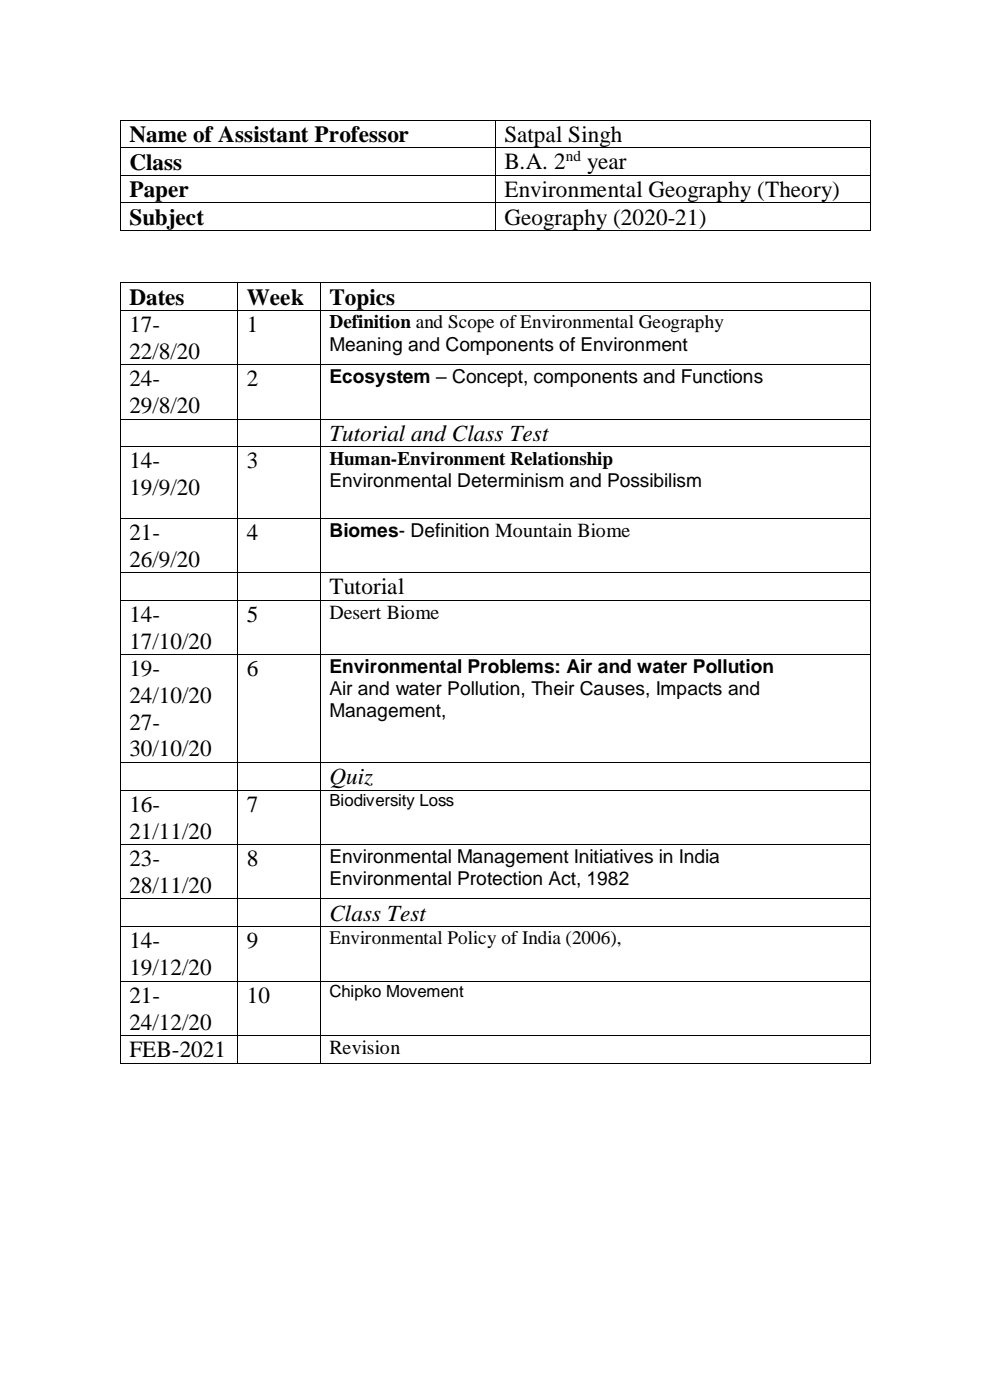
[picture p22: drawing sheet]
<svg xmlns="http://www.w3.org/2000/svg" width="210mm" height="297mm" viewBox="0 0 210 297" stroke-linecap="round" stroke-linejoin="round" font-family="sans-serif">
<defs><g id="words">
<g font-size="4.9">
<text x="27.4" y="30.1">Name of Assistant Professor</text>
<text x="27.4" y="36">Class</text>
<text x="107" y="30.1">Satpal Singh</text>
<text x="107" y="35.9">B.A. 2</text>
<text x="124.5" y="35.9">year</text>
<text x="27.4" y="41.8">Paper</text>
<text x="107" y="41.7">Environmental Geography (Theory)</text>
<text x="27.4" y="47.8">Subject</text>
<text x="107" y="47.7">Geography (2020-21)</text>
<text x="27.4" y="64.6">Dates</text>
<text x="52.3" y="64.6">Week</text>
<text x="69.9" y="64.6">Topics</text>
<text x="27.4" y="70.5">17-</text>
<text x="52.3" y="70.5">1</text>
<text x="27.4" y="76.1">22/8/20</text>
<text x="27.4" y="82">24-</text>
<text x="52.3" y="82">2</text>
<text x="27.4" y="87.7">29/8/20</text>
<text x="69.9" y="93.5">Tutorial and Class Test</text>
<text x="27.4" y="99.3">14-</text>
<text x="52.3" y="99.3">3</text>
<text x="27.4" y="105">19/9/20</text>
<text x="27.4" y="114.6">21-</text>
<text x="52.3" y="114.6">4</text>
<text x="27.4" y="120.3">26/9/20</text>
<text x="27.4" y="131.9">14-</text>
<text x="52.3" y="131.9">5</text>
<text x="69.9" y="126.1">Tutorial</text>
<text x="27.4" y="137.6">17/10/20</text>
<text x="27.4" y="143.5">19-</text>
<text x="52.3" y="143.5">6</text>
<text x="27.4" y="149.1">24/10/20</text>
<text x="27.4" y="154.8">27-</text>
<text x="27.4" y="160.5">30/10/20</text>
<text x="69.9" y="166.4">Quiz</text>
<text x="27.4" y="172.3">16-</text>
<text x="52.3" y="172.3">7</text>
<text x="27.4" y="177.9">21/11/20</text>
<text x="27.4" y="183.8">23-</text>
<text x="52.3" y="183.8">8</text>
<text x="27.4" y="189.4">28/11/20</text>
<text x="69.9" y="195.3">Class Test</text>
<text x="27.4" y="201.1">14-</text>
<text x="52.3" y="201.1">9</text>
<text x="27.4" y="206.8">19/12/20</text>
<text x="27.4" y="212.7">21-</text>
<text x="52.3" y="212.7">10</text>
<text x="27.4" y="218.4">24/12/20</text>
<text x="27.4" y="224.3">FEB-2021</text>
</g>
<g font-size="4.2">
<text x="69.9" y="131.3">Desert Biome</text>
<text x="69.9" y="223.6">Revision</text>
</g>
<g font-size="4.1">
<text x="69.9" y="69.6">Definition and Scope of Environmental Geography</text>
<text x="69.9" y="74.4">Meaning and Components of Environment</text>
<text x="69.9" y="81.2">Ecosystem – Concept, components and Functions</text>
<text x="69.9" y="98.6">Human-Environment Relationship</text>
<text x="69.9" y="103.3">Environmental Determinism and Possibilism</text>
<text x="69.9" y="113.9">Biomes- Definition Mountain Biome</text>
<text x="69.9" y="142.7">Environmental Problems: Air and water Pollution</text>
<text x="69.9" y="147.4">Air and water Pollution, Their Causes, Impacts and</text>
<text x="69.9" y="152.1">Management,</text>
<text x="69.9" y="183.1">Environmental Management Initiatives in India</text>
<text x="69.9" y="187.8">Environmental Protection Act, 1982</text>
<text x="69.9" y="200.3">Environmental Policy of India (2006),</text>
</g>
<g font-size="3.6">
<text x="69.9" y="171.1">Biodiversity Loss</text>
<text x="69.9" y="211.6">Chipko Movement</text>
</g>
<text font-size="3.2" x="120" y="34.1">nd</text>
</g></defs>
<g fill="#000">
<path d="M25.4 25.4h.2v.2h-.2z" fill-rule="evenodd"/>
<path d="M25.4 25.4h.2v.2h-.2z" fill-rule="evenodd"/>
<path d="M25.4 31.2h.2v.2h-.2z" fill-rule="evenodd"/>
<path d="M25.4 37.1h.2v.2h-.2z" fill-rule="evenodd"/>
<path d="M104.9 25.4h.2v.2h-.2z" fill-rule="evenodd"/>
<path d="M104.9 31.2h.2v.2h-.2z" fill-rule="evenodd"/>
<path d="M104.9 37.1h.2v.2h-.2z" fill-rule="evenodd"/>
<path d="M184.5 25.4h.1v.2h-.1z" fill-rule="evenodd"/>
<path d="M184.5 25.4h.1v.2h-.1z" fill-rule="evenodd"/>
<path d="M184.5 31.2h.1v.2h-.1z" fill-rule="evenodd"/>
<path d="M184.5 37.1h.1v.2h-.1z" fill-rule="evenodd"/>
<path d="M25.4 42.9h.2v.2h-.2z" fill-rule="evenodd"/>
<path d="M25.4 48.9h.2v.1h-.2z" fill-rule="evenodd"/>
<path d="M25.4 48.9h.2v.1h-.2z" fill-rule="evenodd"/>
<path d="M104.9 42.9h.2v.2h-.2z" fill-rule="evenodd"/>
<path d="M104.9 48.9h.2v.1h-.2z" fill-rule="evenodd"/>
<path d="M184.5 42.9h.1v.2h-.1z" fill-rule="evenodd"/>
<path d="M184.5 48.9h.1v.1h-.1z" fill-rule="evenodd"/>
<path d="M184.5 48.9h.1v.1h-.1z" fill-rule="evenodd"/>
<path d="M25.4 59.9h.2v.1h-.2z" fill-rule="evenodd"/>
<path d="M25.4 59.9h.2v.1h-.2z" fill-rule="evenodd"/>
<path d="M25.4 65.8h.2v.2h-.2z" fill-rule="evenodd"/>
<path d="M25.4 77.3h.2v.2h-.2z" fill-rule="evenodd"/>
<path d="M50.3 59.9h.2v.1h-.2z" fill-rule="evenodd"/>
<path d="M50.3 65.8h.2v.2h-.2z" fill-rule="evenodd"/>
<path d="M50.3 77.3h.2v.2h-.2z" fill-rule="evenodd"/>
<path d="M67.8 59.9h.2v.1h-.2z" fill-rule="evenodd"/>
<path d="M67.8 65.8h.2v.2h-.2z" fill-rule="evenodd"/>
<path d="M67.8 77.3h.2v.2h-.2z" fill-rule="evenodd"/>
<path d="M184.5 59.9h.1v.1h-.1z" fill-rule="evenodd"/>
<path d="M184.5 59.9h.1v.1h-.1z" fill-rule="evenodd"/>
<path d="M184.5 65.8h.1v.2h-.1z" fill-rule="evenodd"/>
<path d="M184.5 77.3h.1v.2h-.1z" fill-rule="evenodd"/>
<path d="M25.4 88.8h.2v.2h-.2z" fill-rule="evenodd"/>
<path d="M25.4 94.7h.2v.2h-.2z" fill-rule="evenodd"/>
<path d="M50.3 88.8h.2v.2h-.2z" fill-rule="evenodd"/>
<path d="M50.3 94.7h.2v.2h-.2z" fill-rule="evenodd"/>
<path d="M67.8 88.8h.2v.2h-.2z" fill-rule="evenodd"/>
<path d="M67.8 94.7h.2v.2h-.2z" fill-rule="evenodd"/>
<path d="M184.5 88.8h.1v.2h-.1z" fill-rule="evenodd"/>
<path d="M184.5 94.7h.1v.2h-.1z" fill-rule="evenodd"/>
<path d="M25.4 109.9h.2v.2h-.2z" fill-rule="evenodd"/>
<path d="M50.3 109.9h.2v.2h-.2z" fill-rule="evenodd"/>
<path d="M67.8 109.9h.2v.2h-.2z" fill-rule="evenodd"/>
<path d="M184.5 109.9h.1v.2h-.1z" fill-rule="evenodd"/>
<path d="M25.4 121.4h.2v.2h-.2z" fill-rule="evenodd"/>
<path d="M25.4 127.3h.2v.2h-.2z" fill-rule="evenodd"/>
<path d="M25.4 138.8h.2v.2h-.2z" fill-rule="evenodd"/>
<path d="M50.3 121.4h.2v.2h-.2z" fill-rule="evenodd"/>
<path d="M50.3 127.3h.2v.2h-.2z" fill-rule="evenodd"/>
<path d="M50.3 138.8h.2v.2h-.2z" fill-rule="evenodd"/>
<path d="M67.8 121.4h.2v.2h-.2z" fill-rule="evenodd"/>
<path d="M67.8 127.3h.2v.2h-.2z" fill-rule="evenodd"/>
<path d="M67.8 138.8h.2v.2h-.2z" fill-rule="evenodd"/>
<path d="M184.5 121.4h.1v.2h-.1z" fill-rule="evenodd"/>
<path d="M184.5 127.3h.1v.2h-.1z" fill-rule="evenodd"/>
<path d="M184.5 138.8h.1v.2h-.1z" fill-rule="evenodd"/>
<path d="M25.4 161.8h.2v.1h-.2z" fill-rule="evenodd"/>
<path d="M25.4 167.6h.2v.2h-.2z" fill-rule="evenodd"/>
<path d="M25.4 179.1h.2v.2h-.2z" fill-rule="evenodd"/>
<path d="M50.3 161.8h.2v.1h-.2z" fill-rule="evenodd"/>
<path d="M50.3 167.6h.2v.2h-.2z" fill-rule="evenodd"/>
<path d="M50.3 179.1h.2v.2h-.2z" fill-rule="evenodd"/>
<path d="M67.8 161.8h.2v.1h-.2z" fill-rule="evenodd"/>
<path d="M67.8 167.6h.2v.2h-.2z" fill-rule="evenodd"/>
<path d="M67.8 179.1h.2v.2h-.2z" fill-rule="evenodd"/>
<path d="M184.5 161.8h.1v.1h-.1z" fill-rule="evenodd"/>
<path d="M184.5 167.6h.1v.2h-.1z" fill-rule="evenodd"/>
<path d="M184.5 179.1h.1v.2h-.1z" fill-rule="evenodd"/>
<path d="M25.4 190.6h.2v.2h-.2z" fill-rule="evenodd"/>
<path d="M25.4 196.5h.2v.2h-.2z" fill-rule="evenodd"/>
<path d="M50.3 190.6h.2v.2h-.2z" fill-rule="evenodd"/>
<path d="M50.3 196.5h.2v.2h-.2z" fill-rule="evenodd"/>
<path d="M67.8 190.6h.2v.2h-.2z" fill-rule="evenodd"/>
<path d="M67.8 196.5h.2v.2h-.2z" fill-rule="evenodd"/>
<path d="M184.5 190.6h.1v.2h-.1z" fill-rule="evenodd"/>
<path d="M184.5 196.5h.1v.2h-.1z" fill-rule="evenodd"/>
<path d="M25.4 208.1h.2v.2h-.2z" fill-rule="evenodd"/>
<path d="M25.4 219.6h.2v.2h-.2z" fill-rule="evenodd"/>
<path d="M50.3 208.1h.2v.2h-.2z" fill-rule="evenodd"/>
<path d="M50.3 219.6h.2v.2h-.2z" fill-rule="evenodd"/>
<path d="M67.8 208.1h.2v.2h-.2z" fill-rule="evenodd"/>
<path d="M67.8 219.6h.2v.2h-.2z" fill-rule="evenodd"/>
<path d="M184.5 208.1h.1v.2h-.1z" fill-rule="evenodd"/>
<path d="M184.5 219.6h.1v.2h-.1z" fill-rule="evenodd"/>
<path d="M25.4 225.4h.2v.2h-.2z" fill-rule="evenodd"/>
<path d="M25.4 225.4h.2v.2h-.2z" fill-rule="evenodd"/>
<path d="M50.3 225.4h.2v.2h-.2z" fill-rule="evenodd"/>
<path d="M67.8 225.4h.2v.2h-.2z" fill-rule="evenodd"/>
<path d="M184.5 225.4h.1v.2h-.1z" fill-rule="evenodd"/>
<path d="M184.5 225.4h.1v.2h-.1z" fill-rule="evenodd"/>
</g>
<g fill="none" stroke="#000" stroke-width=".21">
<path d="M25.5 25.6v5.6M25.5 31.4v5.7M25.5 37.3v5.6M25.6 25.5h79.3M25.6 31.3h79.3M25.6 37.2h79.3M105 25.6v5.6M105 31.4v5.7M105 37.3v5.6M105.1 25.5h79.4M105.1 31.3h79.4M105.1 37.2h79.4"/>
<path d="M184.6 25.6v5.6M184.6 31.4v5.7M184.6 37.3v5.6M25.5 43.1v5.8M25.6 43h79.3M25.6 49h79.3M25.6 60h24.7M50.5 60h17.3M68 60h116.5M105 43.1v5.8M105.1 43h79.4M105.1 49h79.4"/>
<path d="M184.6 43.1v5.8M25.5 60v5.8M25.5 66v11.3M25.5 77.5v11.3M25.6 65.9h24.7M25.6 77.4h24.7M50.4 60v5.8M50.4 66v11.3M50.4 77.5v11.3M50.5 65.9h17.3M50.5 77.4h17.3M67.9 60v5.8"/>
<path d="M67.9 66v11.3M67.9 77.5v11.3M68 65.9h116.5M68 77.4h116.5M184.6 60v5.8M184.6 66v11.3M184.6 77.5v11.3M25.5 89v5.7M25.5 94.9v15M25.6 88.9h24.7M25.6 94.8h24.7M50.4 89v5.7"/>
<path d="M50.4 94.9v15M50.5 88.9h17.3M50.5 94.8h17.3M67.9 89v5.7M67.9 94.9v15M68 88.9h116.5M68 94.8h116.5M184.6 89v5.7M184.6 94.9v15M25.5 110.1v11.3M25.6 110h24.7M50.4 110.1v11.3"/>
<path d="M50.5 110h17.3M67.9 110.1v11.3M68 110h116.5M184.6 110.1v11.3M25.5 121.6v5.7M25.5 127.5v11.3M25.5 139v22.8M25.6 121.5h24.7M25.6 127.4h24.7M25.6 138.9h24.7M50.4 121.6v5.7M50.4 127.5v11.3"/>
<path d="M50.4 139v22.8M50.5 121.5h17.3M50.5 127.4h17.3M50.5 138.9h17.3M67.9 121.6v5.7M67.9 127.5v11.3M67.9 139v22.8M68 121.5h116.5M68 127.4h116.5M68 138.9h116.5M184.6 121.6v5.7M184.6 127.5v11.3"/>
<path d="M184.6 139v22.8M25.5 161.9v5.7M25.5 167.8v11.3M25.5 179.3v11.3M25.6 161.8h24.7M25.6 167.7h24.7M25.6 179.2h24.7M50.4 161.9v5.7M50.4 167.8v11.3M50.4 179.3v11.3M50.5 161.8h17.3M50.5 167.7h17.3"/>
<path d="M50.5 179.2h17.3M67.9 161.9v5.7M67.9 167.8v11.3M67.9 179.3v11.3M68 161.8h116.5M68 167.7h116.5M68 179.2h116.5M184.6 161.9v5.7M184.6 167.8v11.3M184.6 179.3v11.3M25.5 190.8v5.7M25.5 196.7v11.4"/>
<path d="M25.6 190.7h24.7M25.6 196.6h24.7M50.4 190.8v5.7M50.4 196.7v11.4M50.5 190.7h17.3M50.5 196.6h17.3M67.9 190.8v5.7M67.9 196.7v11.4M68 190.7h116.5M68 196.6h116.5M184.6 190.8v5.7M184.6 196.7v11.4"/>
<path d="M25.5 208.3v11.3M25.5 219.8v5.6M25.6 208.2h24.7M25.6 219.7h24.7M50.4 208.3v11.3M50.4 219.8v5.6M50.5 208.2h17.3M50.5 219.7h17.3M67.9 208.3v11.3M67.9 219.8v5.6M68 208.2h116.5M68 219.7h116.5"/>
<path d="M184.6 208.3v11.3M184.6 219.8v5.6M25.6 225.5h24.7M50.5 225.5h17.3M68 225.5h116.5"/>
</g>
<use href="#words"/>
</svg>
